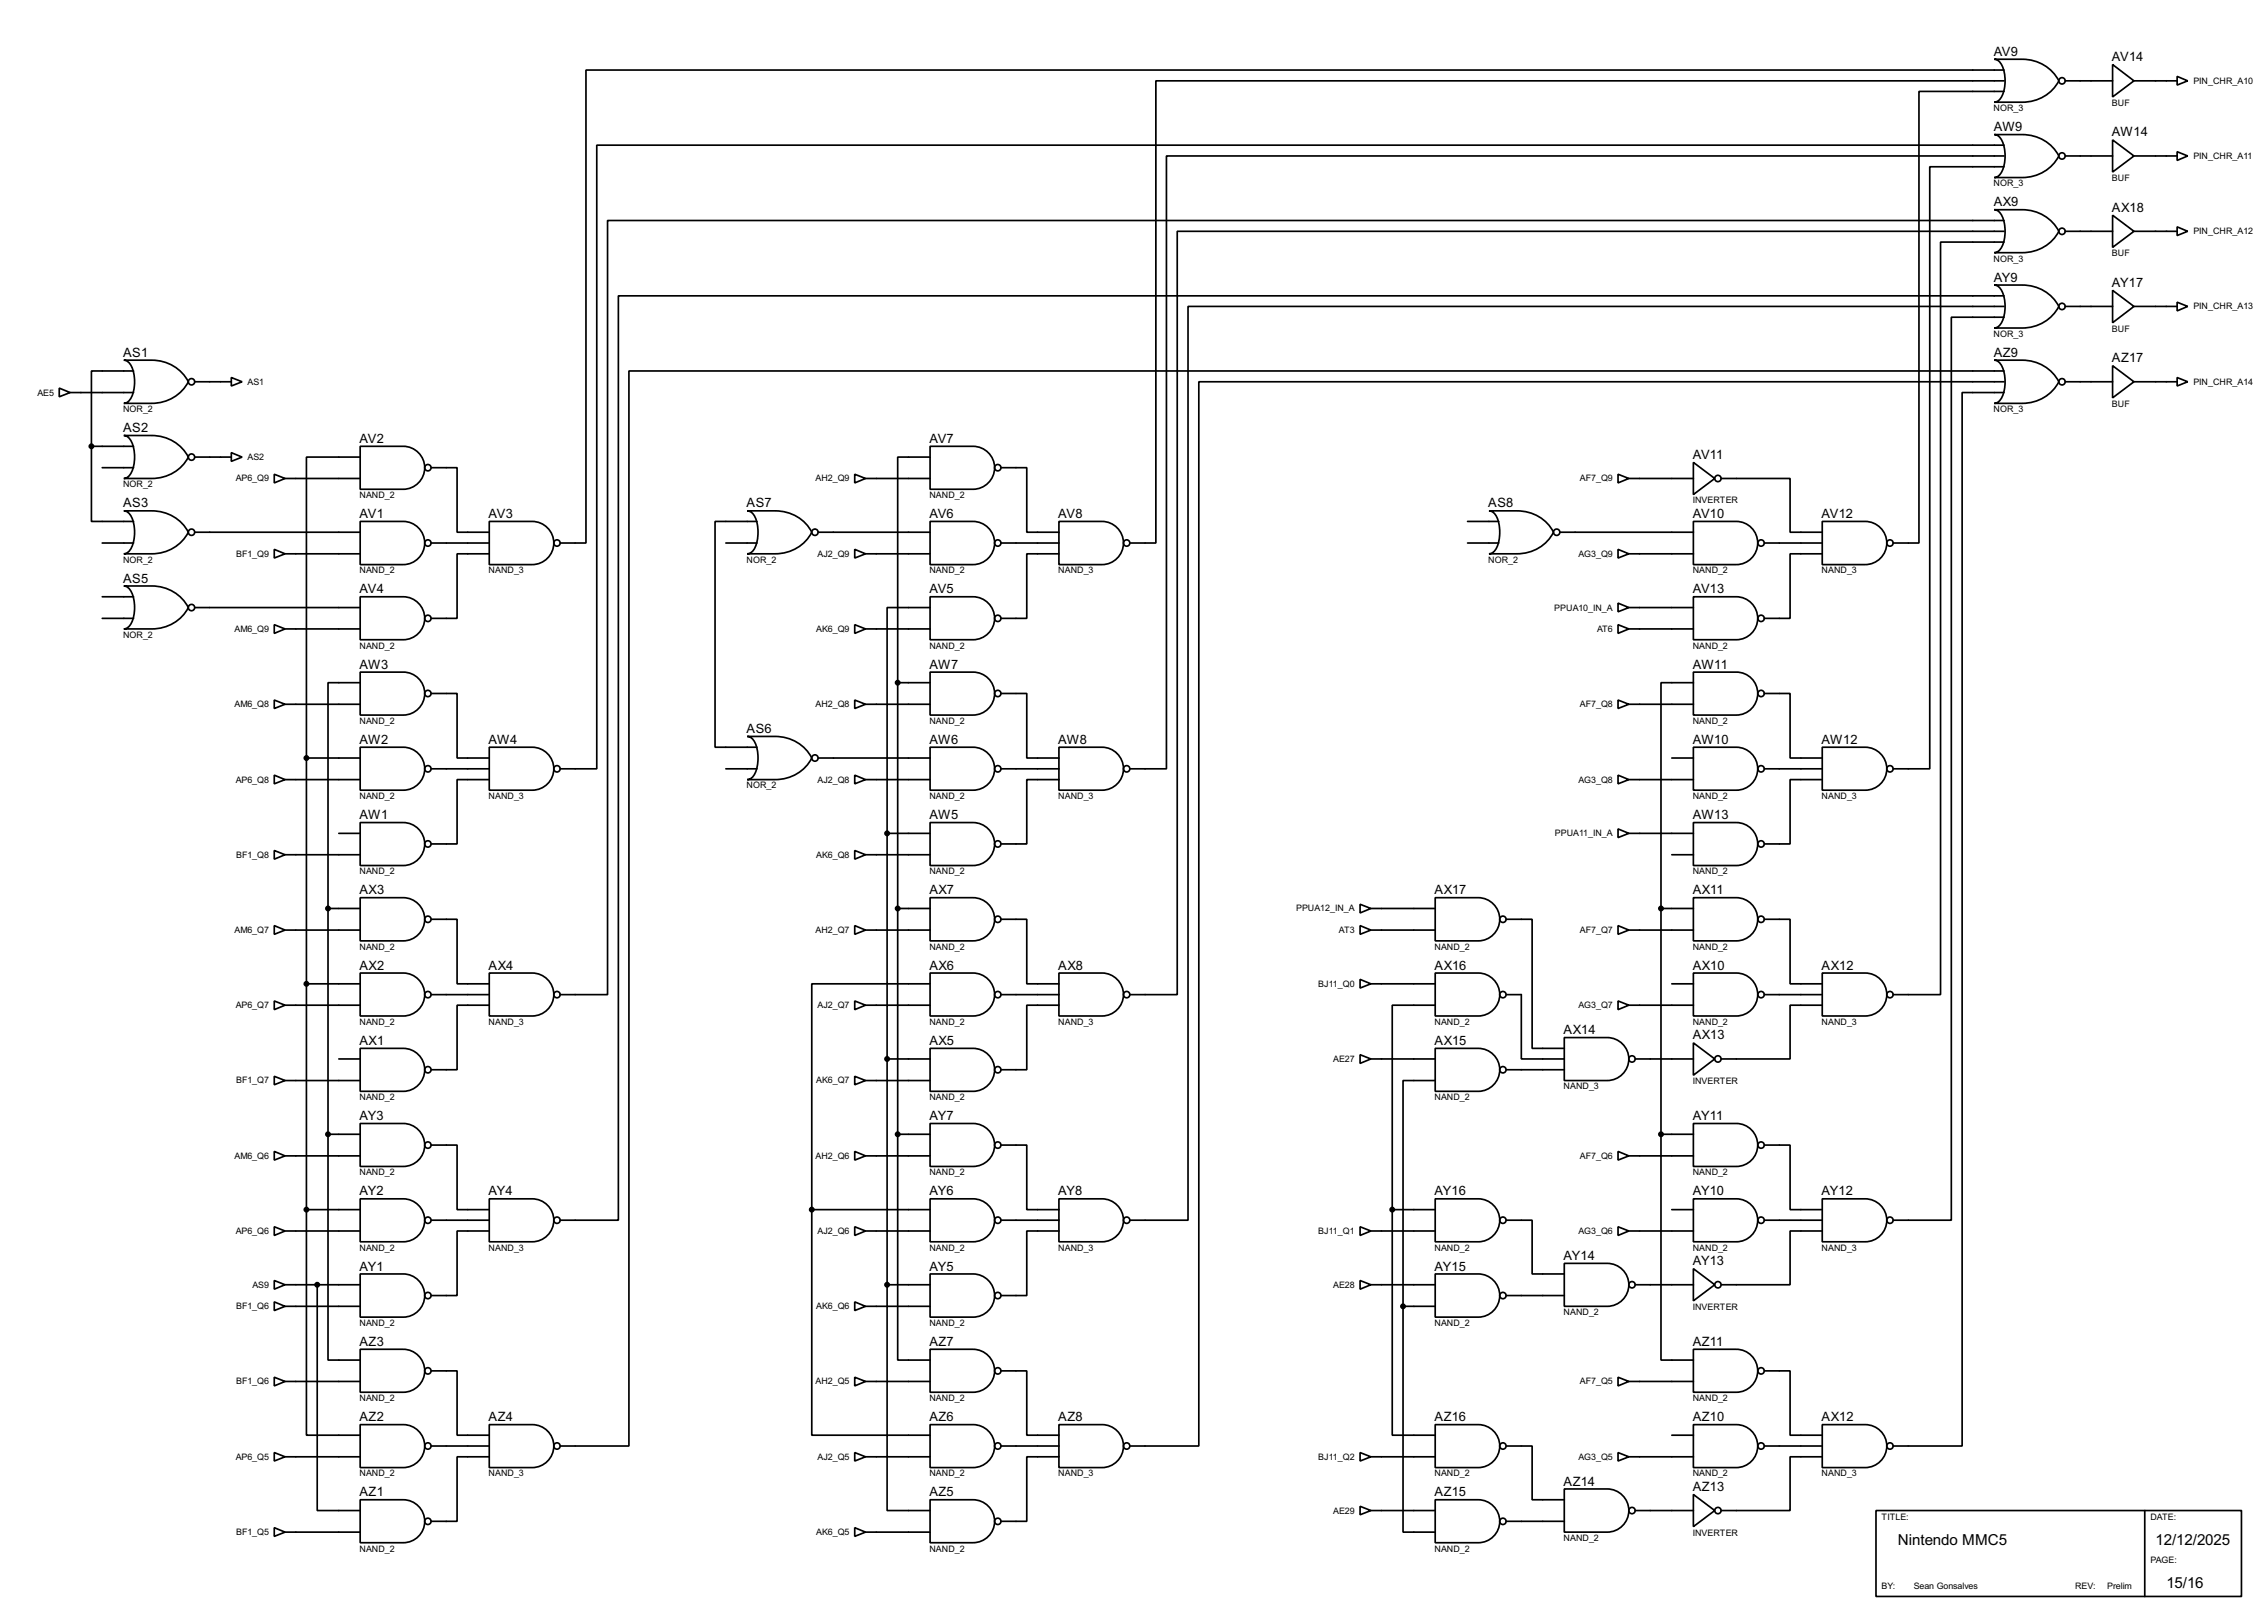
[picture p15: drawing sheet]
<svg xmlns="http://www.w3.org/2000/svg" width="536mm" height="383mm" viewBox="0 0 536 383" stroke-linecap="round" stroke-linejoin="round" font-family="sans-serif">
<defs><g id="words">
<g font-size="4">
<text x="448.4" y="365.1">Nintendo MMC5</text>
<text x="509.3" y="365.1">12/12/2025</text>
<text x="511.9" y="375.2">15/16</text>
</g>
<g font-size="3.4">
<text x="471.1" y="13.2">AV9</text>
<text x="499" y="14.5">AV14</text>
<text x="471.1" y="31">AW9</text>
<text x="499" y="32.3">AW14</text>
<text x="471.1" y="48.7">AX9</text>
<text x="499" y="50.1">AX18</text>
<text x="471.1" y="66.6">AY9</text>
<text x="499" y="67.8">AY17</text>
<text x="29.1" y="84.3">AS1</text>
<text x="471.1" y="84.3">AZ9</text>
<text x="499" y="85.6">AZ17</text>
<text x="29.1" y="102.1">AS2</text>
<text x="85" y="104.7">AV2</text>
<text x="219.6" y="104.7">AV7</text>
<text x="400" y="108.5">AV11</text>
<text x="29.1" y="119.9">AS3</text>
<text x="176.4" y="119.9">AS7</text>
<text x="351.7" y="119.9">AS8</text>
<text x="85" y="122.4">AV1</text>
<text x="115.5" y="122.4">AV3</text>
<text x="219.6" y="122.4">AV6</text>
<text x="250.1" y="122.4">AV8</text>
<text x="400" y="122.4">AV10</text>
<text x="430.4" y="122.4">AV12</text>
<text x="29.1" y="137.6">AS5</text>
<text x="85" y="140.2">AV4</text>
<text x="219.6" y="140.2">AV5</text>
<text x="400" y="140.2">AV13</text>
<text x="85" y="158">AW3</text>
<text x="219.6" y="158">AW7</text>
<text x="400" y="158">AW11</text>
<text x="176.4" y="173.2">AS6</text>
<text x="85" y="175.7">AW2</text>
<text x="115.5" y="175.7">AW4</text>
<text x="219.6" y="175.7">AW6</text>
<text x="250.1" y="175.7">AW8</text>
<text x="400" y="175.7">AW10</text>
<text x="430.4" y="175.7">AW12</text>
<text x="85" y="193.6">AW1</text>
<text x="219.6" y="193.6">AW5</text>
<text x="400" y="193.6">AW13</text>
<text x="85" y="211.3">AX3</text>
<text x="219.6" y="211.3">AX7</text>
<text x="339" y="211.3">AX17</text>
<text x="400" y="211.3">AX11</text>
<text x="85" y="229.1">AX2</text>
<text x="115.5" y="229.1">AX4</text>
<text x="219.6" y="229.1">AX6</text>
<text x="250.1" y="229.1">AX8</text>
<text x="339" y="229.1">AX16</text>
<text x="400" y="229.1">AX10</text>
<text x="430.4" y="229.1">AX12</text>
<text x="369.5" y="244.4">AX14</text>
<text x="400" y="245.6">AX13</text>
<text x="85" y="246.9">AX1</text>
<text x="219.6" y="246.9">AX5</text>
<text x="339" y="246.9">AX15</text>
<text x="85" y="264.7">AY3</text>
<text x="219.6" y="264.7">AY7</text>
<text x="400" y="264.7">AY11</text>
<text x="85" y="282.5">AY2</text>
<text x="115.5" y="282.5">AY4</text>
<text x="219.6" y="282.5">AY6</text>
<text x="250.1" y="282.5">AY8</text>
<text x="339" y="282.5">AY16</text>
<text x="400" y="282.5">AY10</text>
<text x="430.4" y="282.5">AY12</text>
<text x="369.5" y="297.7">AY14</text>
<text x="400" y="299">AY13</text>
<text x="85" y="300.2">AY1</text>
<text x="219.6" y="300.2">AY5</text>
<text x="339" y="300.2">AY15</text>
<text x="85" y="318">AZ3</text>
<text x="219.6" y="318">AZ7</text>
<text x="400" y="318">AZ11</text>
<text x="85" y="335.8">AZ2</text>
<text x="115.5" y="335.8">AZ4</text>
<text x="219.6" y="335.8">AZ6</text>
<text x="250.1" y="335.8">AZ8</text>
<text x="339" y="335.8">AZ16</text>
<text x="400" y="335.8">AZ10</text>
<text x="430.4" y="335.8">AX12</text>
<text x="85" y="353.6">AZ1</text>
<text x="219.6" y="353.6">AZ5</text>
<text x="339" y="353.6">AZ15</text>
<text x="369.5" y="351">AZ14</text>
<text x="400" y="352.3">AZ13</text>
</g>
<g font-size="2.4">
<text x="518.2" y="19.8">PIN_CHR_A10</text>
<text x="471" y="26.2">NOR_3</text>
<text x="499" y="25">BUF</text>
<text x="518.2" y="37.5">PIN_CHR_A11</text>
<text x="471" y="44.1">NOR_3</text>
<text x="499" y="42.7">BUF</text>
<text x="518.2" y="55.4">PIN_CHR_A12</text>
<text x="471" y="61.8">NOR_3</text>
<text x="499" y="60.6">BUF</text>
<text x="518.2" y="73.1">PIN_CHR_A13</text>
<text x="471" y="79.6">NOR_3</text>
<text x="499" y="78.3">BUF</text>
<text x="8.8" y="93.5">AE5</text>
<text x="58.5" y="90.9">AS1</text>
<text x="518.2" y="90.9">PIN_CHR_A14</text>
<text x="29.1" y="97.4">NOR_2</text>
<text x="471" y="97.4">NOR_3</text>
<text x="499" y="96.1">BUF</text>
<text x="55.7" y="113.7">AP6_Q9</text>
<text x="58.5" y="108.7">AS2</text>
<text x="192.7" y="113.7">AH2_Q9</text>
<text x="373.3" y="113.7">AF7_Q9</text>
<text x="29.1" y="115.1">NOR_2</text>
<text x="84.9" y="117.7">NAND_2</text>
<text x="219.6" y="117.7">NAND_2</text>
<text x="399.9" y="119">INVERTER</text>
<text x="55.8" y="131.6">BF1_Q9</text>
<text x="193.1" y="131.6">AJ2_Q9</text>
<text x="372.9" y="131.6">AG3_Q9</text>
<text x="29.1" y="133">NOR_2</text>
<text x="84.9" y="135.5">NAND_2</text>
<text x="115.4" y="135.5">NAND_3</text>
<text x="176.4" y="133">NOR_2</text>
<text x="219.6" y="135.5">NAND_2</text>
<text x="250" y="135.5">NAND_3</text>
<text x="351.6" y="133">NOR_2</text>
<text x="399.9" y="135.5">NAND_2</text>
<text x="430.4" y="135.5">NAND_3</text>
<text x="55.4" y="149.3">AM6_Q9</text>
<text x="192.8" y="149.3">AK6_Q9</text>
<text x="367.2" y="144.3">PPUA10_IN_A</text>
<text x="377.3" y="149.3">AT6</text>
<text x="29.1" y="150.7">NOR_2</text>
<text x="84.9" y="153.3">NAND_2</text>
<text x="219.6" y="153.3">NAND_2</text>
<text x="399.9" y="153.3">NAND_2</text>
<text x="55.4" y="167.1">AM6_Q8</text>
<text x="192.7" y="167.1">AH2_Q8</text>
<text x="373.3" y="167.1">AF7_Q8</text>
<text x="84.9" y="171.1">NAND_2</text>
<text x="219.6" y="171.1">NAND_2</text>
<text x="399.9" y="171.1">NAND_2</text>
<text x="55.7" y="184.9">AP6_Q8</text>
<text x="193.1" y="184.9">AJ2_Q8</text>
<text x="372.9" y="184.9">AG3_Q8</text>
<text x="84.9" y="188.8">NAND_2</text>
<text x="115.4" y="188.8">NAND_3</text>
<text x="176.4" y="186.3">NOR_2</text>
<text x="219.6" y="188.8">NAND_2</text>
<text x="250" y="188.8">NAND_3</text>
<text x="399.9" y="188.8">NAND_2</text>
<text x="430.4" y="188.8">NAND_3</text>
<text x="367.4" y="197.6">PPUA11_IN_A</text>
<text x="55.8" y="202.7">BF1_Q8</text>
<text x="192.8" y="202.7">AK6_Q8</text>
<text x="84.9" y="206.6">NAND_2</text>
<text x="219.6" y="206.6">NAND_2</text>
<text x="399.9" y="206.6">NAND_2</text>
<text x="306.2" y="215.4">PPUA12_IN_A</text>
<text x="55.4" y="220.5">AM6_Q7</text>
<text x="192.7" y="220.5">AH2_Q7</text>
<text x="316.3" y="220.5">AT3</text>
<text x="373.3" y="220.5">AF7_Q7</text>
<text x="84.9" y="224.4">NAND_2</text>
<text x="219.6" y="224.4">NAND_2</text>
<text x="338.9" y="224.4">NAND_2</text>
<text x="399.9" y="224.4">NAND_2</text>
<text x="311.5" y="233.2">BJ11_Q0</text>
<text x="55.7" y="238.2">AP6_Q7</text>
<text x="193.1" y="238.2">AJ2_Q7</text>
<text x="372.9" y="238.2">AG3_Q7</text>
<text x="84.9" y="242.2">NAND_2</text>
<text x="115.4" y="242.2">NAND_3</text>
<text x="219.6" y="242.2">NAND_2</text>
<text x="250" y="242.2">NAND_3</text>
<text x="338.9" y="242.2">NAND_2</text>
<text x="399.9" y="242.2">NAND_2</text>
<text x="430.4" y="242.2">NAND_3</text>
<text x="315" y="250.9">AE27</text>
<text x="55.8" y="256">BF1_Q7</text>
<text x="192.8" y="256">AK6_Q7</text>
<text x="369.4" y="257.4">NAND_3</text>
<text x="399.9" y="256.2">INVERTER</text>
<text x="84.9" y="260">NAND_2</text>
<text x="219.6" y="260">NAND_2</text>
<text x="338.9" y="260">NAND_2</text>
<text x="55.4" y="273.8">AM6_Q6</text>
<text x="192.7" y="273.8">AH2_Q6</text>
<text x="373.3" y="273.8">AF7_Q6</text>
<text x="84.9" y="277.7">NAND_2</text>
<text x="219.6" y="277.7">NAND_2</text>
<text x="399.9" y="277.7">NAND_2</text>
<text x="55.7" y="291.6">AP6_Q6</text>
<text x="193.1" y="291.6">AJ2_Q6</text>
<text x="311.5" y="291.6">BJ11_Q1</text>
<text x="372.9" y="291.6">AG3_Q6</text>
<text x="84.9" y="295.5">NAND_2</text>
<text x="115.4" y="295.5">NAND_3</text>
<text x="219.6" y="295.5">NAND_2</text>
<text x="250" y="295.5">NAND_3</text>
<text x="338.9" y="295.5">NAND_2</text>
<text x="399.9" y="295.5">NAND_2</text>
<text x="430.4" y="295.5">NAND_3</text>
<text x="59.6" y="304.3">AS9</text>
<text x="315" y="304.3">AE28</text>
<text x="55.8" y="309.4">BF1_Q6</text>
<text x="192.8" y="309.4">AK6_Q6</text>
<text x="369.4" y="310.8">NAND_2</text>
<text x="399.9" y="309.5">INVERTER</text>
<text x="84.9" y="313.3">NAND_2</text>
<text x="219.6" y="313.3">NAND_2</text>
<text x="338.9" y="313.3">NAND_2</text>
<text x="55.8" y="327.1">BF1_Q6</text>
<text x="192.7" y="327.1">AH2_Q5</text>
<text x="373.3" y="327.1">AF7_Q5</text>
<text x="84.9" y="331.1">NAND_2</text>
<text x="219.6" y="331.1">NAND_2</text>
<text x="399.9" y="331.1">NAND_2</text>
<text x="55.7" y="344.9">AP6_Q5</text>
<text x="193.1" y="344.9">AJ2_Q5</text>
<text x="311.5" y="344.9">BJ11_Q2</text>
<text x="372.9" y="344.9">AG3_Q5</text>
<text x="84.9" y="348.9">NAND_2</text>
<text x="115.4" y="348.9">NAND_3</text>
<text x="219.6" y="348.9">NAND_2</text>
<text x="250" y="348.9">NAND_3</text>
<text x="338.9" y="348.9">NAND_2</text>
<text x="399.9" y="348.9">NAND_2</text>
<text x="430.4" y="348.9">NAND_3</text>
<text x="315" y="357.6">AE29</text>
<text x="444.6" y="359.1">TITLE:</text>
<text x="508.1" y="359.1">DATE:</text>
<text x="55.8" y="362.7">BF1_Q5</text>
<text x="192.8" y="362.7">AK6_Q5</text>
<text x="369.4" y="364.1">NAND_2</text>
<text x="399.9" y="362.8">INVERTER</text>
<text x="84.9" y="366.6">NAND_2</text>
<text x="219.6" y="366.6">NAND_2</text>
<text x="338.9" y="366.6">NAND_2</text>
<text x="508.1" y="369.2">PAGE:</text>
<text x="444.6" y="375.6">BY:</text>
<text x="452.2" y="375.6">Sean Gonsalves</text>
<text x="490.3" y="375.6">REV:</text>
<text x="497.9" y="375.6">Prelim</text>
</g>
</g></defs>
<g fill="none" stroke="#000" stroke-width=".4">
<path d="M471.2 14h6.6a9.6 9.6 0 0 1 8.7 5.1 9.6 9.6 0 0 1-8.7 5.1h-6.6a3.2 3.2 0 0 0 2.4-3.2 7.7 7.7 0 0 0-1.4-6.6zM473.5 16.6h-335v111.7h-6.1M473.5 19.1h-200.4v109.2h-6.1M488 19.1h11.2M499.2 15.3l5 3.8-5 3.8zM504.2 19.1h10.2M514.4 18.1l2.5 1-2.5 1zM471.2 31.8h6.6a9.6 9.6 0 0 1 8.7 5.1 9.6 9.6 0 0 1-8.7 5.1h-6.6a3.2 3.2 0 0 0 2.4-3.2 7.6 7.6 0 0 0-1.4-6.6zM473.5 21.6h-20.1v106.7h-6.1M473.5 34.3h-332.5v147.4h-8.6M473.5 36.9h-197.9v144.8h-8.6M473.5 39.4h-17.5v142.3h-8.7"/>
<path d="M488 36.9h11.2M499.2 33.1l5 3.8-5 3.8zM504.2 36.9h10.2M514.4 35.9l2.5 1-2.5 1zM471.2 49.6h6.6a9.6 9.6 0 0 1 8.7 5.1 9.6 9.6 0 0 1-8.7 5h-6.6a3.2 3.2 0 0 0 2.4-3.1 7.7 7.7 0 0 0-1.4-6.6zM473.5 52.1h-329.9v182.9h-11.2M473.5 54.7h-195.3v180.3h-11.2M473.5 57.2h-15v177.8h-11.2M488 54.7h11.2M499.2 50.9l5 3.8-5 3.8zM504.2 54.7h10.2M514.4 53.6l2.5 1.1-2.5 1z"/>
<path d="M471.2 67.4h6.6a9.6 9.6 0 0 1 8.7 5 9.6 9.6 0 0 1-8.7 5.1h-6.6a3.2 3.2 0 0 0 2.4-3.1 7.6 7.6 0 0 0-1.4-6.6zM473.5 69.9h-327.4v218.4h-13.7M473.5 72.4h-192.8v215.9h-13.7M473.5 75h-12.4v213.3h-13.8M488 72.4h11.2M499.2 68.6l5 3.8-5 3.9zM504.2 72.4h10.2M514.4 71.4l2.5 1-2.5 1.1zM14 91.7l2.6 1.1-2.6 1zM16.6 92.8h15M29.3 85.1h6.6a9.6 9.6 0 0 1 8.6 5.1 9.6 9.6 0 0 1-8.6 5.1h-6.6a3.2 3.2 0 0 0 2.3-3.1 7.7 7.7 0 0 0-1.3-6.7zM31.6 87.7h-10v17.8"/>
<path d="M46 90.2h8.7M54.7 89.2l2.5 1-2.5 1zM471.2 85.1h6.6a9.6 9.6 0 0 1 8.7 5.1 9.6 9.6 0 0 1-8.7 5.1h-6.6a3.2 3.2 0 0 0 2.4-3.1 7.7 7.7 0 0 0-1.4-6.7zM473.5 87.7h-324.9v254h-16.2M473.5 90.2h-190.2v251.5h-16.3M473.5 92.8h-9.9v248.9h-16.3M488 90.2h11.2M499.2 86.4l5 3.8-5 3.8zM504.2 90.2h10.2M514.4 89.2l2.5 1-2.5 1zM21.6 105.5v17.7h10M21.6 105.5h10"/>
<path d="M24.2 110.5h7.4M29.3 102.9h6.6a9.6 9.6 0 0 1 8.6 5.1 9.6 9.6 0 0 1-8.6 5.1h-6.6a3.2 3.2 0 0 0 2.3-3.2 7.7 7.7 0 0 0-1.3-6.6zM46 108h8.7M54.7 107l2.5 1-2.5 1zM64.8 112.1l2.6 1-2.6 1zM67.4 113.1h17.7M85.1 105.5h10.2a5.1 5.1 0 0 1 5.1 5 5.1 5.1 0 0 1-5.1 5.1h-10.2zM85.1 108h-12.7v71.1M101.9 110.5h6.1v15.3h7.6M202 112.1l2.5 1-2.5 1zM204.5 113.1h15.3M219.8 105.5h10.1a5.1 5.1 0 0 1 5.1 5 5.1 5.1 0 0 1-5.1 5.1h-10.1z"/>
<path d="M219.8 108h-7.7v53.3M236.5 110.5h6.1v15.3h7.6M382.3 112.1l2.6 1-2.6 1zM384.9 113.1h15.2M400.1 109.3l5.1 3.8-5.1 3.8zM406.7 113.1h16.3v12.7h7.6M24.2 128.3h7.4M29.3 120.7h6.6a9.6 9.6 0 0 1 8.6 5.1 9.6 9.6 0 0 1-8.6 5.1h-6.6a3.2 3.2 0 0 0 2.3-3.2 7.6 7.6 0 0 0-1.3-6.6zM29.3 138.5h6.6a9.6 9.6 0 0 1 8.6 5.1 9.6 9.6 0 0 1-8.6 5h-6.6a3.2 3.2 0 0 0 2.3-3.1 7.7 7.7 0 0 0-1.3-6.6zM46 125.8h39.1M64.8 129.8l2.6 1.1-2.6 1zM67.4 130.9h17.7"/>
<path d="M85.1 123.2h10.2a5.1 5.1 0 0 1 5.1 5.1 5.1 5.1 0 0 1-5.1 5.1h-10.2zM101.9 128.3h13.7M115.6 123.2h10.2a5.1 5.1 0 0 1 5.1 5.1 5.1 5.1 0 0 1-5.1 5.1h-10.2zM115.6 130.9h-7.6v15.2h-6.1M171.5 128.3h7.4M176.6 120.7h6.6a9.5 9.5 0 0 1 8.6 5.1 9.5 9.5 0 0 1-8.6 5.1h-6.6a3.2 3.2 0 0 0 2.3-3.2 7.7 7.7 0 0 0-1.3-6.6zM178.9 123.2h-9.9v53.4h9.9M193.3 125.8h26.5M202 129.8l2.5 1.1-2.5 1zM204.5 130.9h15.3M219.8 123.2h10.1a5.1 5.1 0 0 1 5.1 5.1 5.1 5.1 0 0 1-5.1 5.1h-10.1zM236.5 128.3h13.7"/>
<path d="M250.2 123.2h10.2a5.1 5.1 0 0 1 5.1 5.1 5.1 5.1 0 0 1-5.1 5.1h-10.2zM250.2 130.9h-7.6v15.2h-6.1M346.8 128.3h7.3M346.8 123.2h7.3M351.8 120.7h6.6a9.5 9.5 0 0 1 8.7 5.1 9.5 9.5 0 0 1-8.7 5.1h-6.6a3.2 3.2 0 0 0 2.4-3.2 7.7 7.7 0 0 0-1.3-6.6zM368.6 125.8h31.5M382.3 129.8l2.6 1.1-2.6 1zM384.9 130.9h15.2M400.1 123.2h10.2a5.1 5.1 0 0 1 5 5.1 5.1 5.1 0 0 1-5 5.1h-10.2zM416.9 128.3h13.7M430.6 123.2h10.1a5.1 5.1 0 0 1 5.1 5.1 5.1 5.1 0 0 1-5.1 5.1h-10.1zM430.6 130.9h-7.6v15.2h-6.1"/>
<path d="M24.2 146.1h7.4M24.2 141h7.4M46 143.6h39.1M64.8 147.6l2.6 1-2.6 1.1zM67.4 148.6h17.7M85.1 158.8h10.2a5.1 5.1 0 0 1 5.1 5.1 5.1 5.1 0 0 1-5.1 5.1h-10.2zM85.1 141h10.2a5.1 5.1 0 0 1 5.1 5.1 5.1 5.1 0 0 1-5.1 5.1h-10.2zM202 147.6l2.5 1-2.5 1.1zM204.5 148.6h15.3M219.8 158.8h10.1a5.1 5.1 0 0 1 5.1 5.1 5.1 5.1 0 0 1-5.1 5.1h-10.1zM219.8 141h10.1a5.1 5.1 0 0 1 5.1 5.1 5.1 5.1 0 0 1-5.1 5.1h-10.1zM219.8 143.6h-10.2v53.3"/>
<path d="M382.3 142.5l2.6 1.1-2.6 1zM382.3 147.6l2.6 1-2.6 1.1zM384.9 148.6h15.2M384.9 143.6h15.2M400.1 158.8h10.2a5.1 5.1 0 0 1 5 5.1 5.1 5.1 0 0 1-5 5.1h-10.2zM400.1 141h10.2a5.1 5.1 0 0 1 5 5.1 5.1 5.1 0 0 1-5 5.1h-10.2zM64.8 165.4l2.6 1-2.6 1zM67.4 166.4h17.7M72.4 179.1v106.7M72.4 179.1h12.7M85.1 176.6h10.2a5.1 5.1 0 0 1 5.1 5 5.1 5.1 0 0 1-5.1 5.1h-10.2zM85.1 161.3h-7.6v53.4"/>
<path d="M101.9 163.9h6.1v15.2h7.6M115.6 176.6h10.2a5.1 5.1 0 0 1 5.1 5 5.1 5.1 0 0 1-5.1 5.1h-10.2zM176.6 174h6.6a9.6 9.6 0 0 1 8.6 5.1 9.5 9.5 0 0 1-8.6 5.1h-6.6a3.2 3.2 0 0 0 2.3-3.1 7.8 7.8 0 0 0-1.3-6.7zM193.3 179.1h26.5M202 165.4l2.5 1-2.5 1zM204.5 166.4h15.3M212.1 161.3v106.7M212.1 161.3h7.7M219.8 176.6h10.1a5.1 5.1 0 0 1 5.1 5 5.1 5.1 0 0 1-5.1 5.1h-10.1zM236.5 163.9h6.1v15.2h7.6M250.2 176.6h10.2a5.1 5.1 0 0 1 5.1 5 5.1 5.1 0 0 1-5.1 5.1h-10.2zM382.3 165.4l2.6 1-2.6 1z"/>
<path d="M384.9 166.4h15.2M395 179.1h5.1M400.1 176.6h10.2a5.1 5.1 0 0 1 5 5 5.1 5.1 0 0 1-5 5.1h-10.2zM400.1 161.3h-7.6v53.4M416.9 163.9h6.1v15.2h7.6M430.6 176.6h10.1a5.1 5.1 0 0 1 5.1 5 5.1 5.1 0 0 1-5.1 5.1h-10.1zM64.8 183.2l2.6 1-2.6 1zM67.4 184.2h17.7M80.1 196.9h5M85.1 194.4h10.2a5.1 5.1 0 0 1 5.1 5 5.1 5.1 0 0 1-5.1 5.1h-10.2zM101.9 181.7h13.7M115.6 184.2h-7.6v15.2h-6.1"/>
<path d="M171.5 181.7h7.4M202 183.2l2.5 1-2.5 1zM204.5 184.2h15.3M209.6 196.9v106.7M209.6 196.9h10.2M219.8 194.4h10.1a5.1 5.1 0 0 1 5.1 5 5.1 5.1 0 0 1-5.1 5.1h-10.1zM236.5 181.7h13.7M250.2 184.2h-7.6v15.2h-6.1M382.3 195.9l2.6 1-2.6 1zM382.3 183.2l2.6 1-2.6 1zM384.9 184.2h15.2M384.9 196.9h15.2"/>
<path d="M400.1 194.4h10.2a5.1 5.1 0 0 1 5 5 5.1 5.1 0 0 1-5 5.1h-10.2zM416.9 181.7h13.7M430.6 184.2h-7.6v15.2h-6.1M64.8 201l2.6 1-2.6 1zM64.8 218.7l2.6 1.1-2.6 1zM67.4 202h17.7M67.4 219.8h17.7M77.5 214.7h7.6M77.5 214.7v53.3M85.1 212.1h10.2a5.1 5.1 0 0 1 5.1 5.1 5.1 5.1 0 0 1-5.1 5.1h-10.2zM101.9 217.2h6.1v15.3h7.6M202 201l2.5 1-2.5 1z"/>
<path d="M202 218.7l2.5 1.1-2.5 1zM204.5 202h15.3M204.5 219.8h15.3M212.1 214.7h7.7M219.8 212.1h10.1a5.1 5.1 0 0 1 5.1 5.1 5.1 5.1 0 0 1-5.1 5.1h-10.1zM236.5 217.2h6.1v15.3h7.6M321.4 213.7l2.5 1-2.5 1zM321.4 218.7l2.5 1.1-2.5 1zM323.9 214.7h15.2M323.9 219.8h15.2M339.1 212.1h10.2a5.1 5.1 0 0 1 5.1 5.1 5.1 5.1 0 0 1-5.1 5.1h-10.2zM355.9 217.2h6.1v30.5h7.6"/>
<path d="M382.3 218.7l2.6 1.1-2.6 1zM384.9 219.8h15.2M392.5 214.7h7.6M392.5 214.7v53.3M395 202h5.1M400.1 212.1h10.2a5.1 5.1 0 0 1 5 5.1 5.1 5.1 0 0 1-5 5.1h-10.2zM416.9 217.2h6.1v15.3h7.6M64.8 236.5l2.6 1-2.6 1.1zM67.4 237.5h17.7M72.4 232.5h12.7M85.1 229.9h10.2a5.1 5.1 0 0 1 5.1 5.1 5.1 5.1 0 0 1-5.1 5.1h-10.2zM101.9 235h13.7"/>
<path d="M115.6 229.9h10.2a5.1 5.1 0 0 1 5.1 5.1 5.1 5.1 0 0 1-5.1 5.1h-10.2zM115.6 237.5h-7.6v15.3h-6.1M202 236.5l2.5 1-2.5 1.1zM204.5 237.5h15.3M219.8 229.9h10.1a5.1 5.1 0 0 1 5.1 5.1 5.1 5.1 0 0 1-5.1 5.1h-10.1zM219.8 232.5h-28v53.3M236.5 235h13.7M250.2 229.9h10.2a5.1 5.1 0 0 1 5.1 5.1 5.1 5.1 0 0 1-5.1 5.1h-10.2zM250.2 237.5h-7.6v15.3h-6.1M321.4 231.4l2.5 1.1-2.5 1zM323.9 232.5h15.2M339.1 229.9h10.2a5.1 5.1 0 0 1 5.1 5.1 5.1 5.1 0 0 1-5.1 5.1h-10.2z"/>
<path d="M339.1 237.5h-10.1v48.3M355.9 235h3.6v15.2h10.1M382.3 236.5l2.6 1-2.6 1.1zM384.9 237.5h15.2M395 232.5h5.1M400.1 229.9h10.2a5.1 5.1 0 0 1 5 5.1 5.1 5.1 0 0 1-5 5.1h-10.2zM416.9 235h13.7M430.6 229.9h10.1a5.1 5.1 0 0 1 5.1 5.1 5.1 5.1 0 0 1-5.1 5.1h-10.1zM430.6 237.5h-7.6v12.7h-16.3M64.8 254.3l2.6 1-2.6 1zM67.4 255.3h17.7M80.1 250.2h5"/>
<path d="M85.1 247.7h10.2a5.1 5.1 0 0 1 5.1 5.1 5.1 5.1 0 0 1-5.1 5.1h-10.2zM202 254.3l2.5 1-2.5 1zM204.5 255.3h15.3M209.6 250.2h10.2M219.8 247.7h10.1a5.1 5.1 0 0 1 5.1 5.1 5.1 5.1 0 0 1-5.1 5.1h-10.1zM321.4 249.2l2.5 1-2.5 1.1zM323.9 250.2h15.2M339.1 247.7h10.2a5.1 5.1 0 0 1 5.1 5.1 5.1 5.1 0 0 1-5.1 5.1h-10.2zM339.1 255.3h-7.6v53.4M355.9 252.8h13.7M369.6 245.2h10.2a5.1 5.1 0 0 1 5.1 5 5.1 5.1 0 0 1-5.1 5.1h-10.2zM386.4 250.2h13.7"/>
<path d="M400.1 246.4l5.1 3.8-5.1 3.9zM64.8 272.1l2.6 1-2.6 1zM67.4 273.1h17.7M77.5 268v53.4h7.6M77.5 268h7.6M85.1 265.5h10.2a5.1 5.1 0 0 1 5.1 5 5.1 5.1 0 0 1-5.1 5.1h-10.2zM101.9 270.6h6.1v15.2h7.6M202 272.1l2.5 1-2.5 1zM204.5 273.1h15.3M212.1 268v53.4h7.7M212.1 268h7.7M219.8 265.5h10.1a5.1 5.1 0 0 1 5.1 5 5.1 5.1 0 0 1-5.1 5.1h-10.1z"/>
<path d="M236.5 270.6h6.1v15.2h7.6M382.3 272.1l2.6 1-2.6 1zM384.9 273.1h15.2M392.5 268v53.4h7.6M392.5 268h7.6M400.1 265.5h10.2a5.1 5.1 0 0 1 5 5 5.1 5.1 0 0 1-5 5.1h-10.2zM416.9 270.6h6.1v15.2h7.6M64.8 289.9l2.6 1-2.6 1zM67.4 290.9h17.7M72.4 285.8v53.3h12.7M72.4 285.8h12.7M85.1 283.3h10.2a5.1 5.1 0 0 1 5.1 5 5.1 5.1 0 0 1-5.1 5.1h-10.2z"/>
<path d="M101.9 288.3h13.7M115.6 283.3h10.2a5.1 5.1 0 0 1 5.1 5 5.1 5.1 0 0 1-5.1 5.1h-10.2zM115.6 290.9h-7.6v15.2h-6.1M191.8 285.8v53.3h28M191.8 285.8h28M202 289.9l2.5 1-2.5 1zM204.5 290.9h15.3M219.8 283.3h10.1a5.1 5.1 0 0 1 5.1 5 5.1 5.1 0 0 1-5.1 5.1h-10.1zM236.5 288.3h13.7M250.2 283.3h10.2a5.1 5.1 0 0 1 5.1 5 5.1 5.1 0 0 1-5.1 5.1h-10.2zM250.2 290.9h-7.6v15.2h-6.1M321.4 289.9l2.5 1-2.5 1z"/>
<path d="M323.9 290.9h15.2M329 285.8v53.3h10.1M329 285.8h10.1M339.1 283.3h10.2a5.1 5.1 0 0 1 5.1 5 5.1 5.1 0 0 1-5.1 5.1h-10.2zM355.9 288.3h6.1v12.7h7.6M369.6 298.5h10.2a5.1 5.1 0 0 1 5.1 5.1 5.1 5.1 0 0 1-5.1 5.1h-10.2zM382.3 289.9l2.6 1-2.6 1zM384.9 290.9h15.2M395 285.8h5.1M400.1 283.3h10.2a5.1 5.1 0 0 1 5 5 5.1 5.1 0 0 1-5 5.1h-10.2zM400.1 299.8l5.1 3.8-5.1 3.8zM416.9 288.3h13.7"/>
<path d="M430.6 283.3h10.1a5.1 5.1 0 0 1 5.1 5 5.1 5.1 0 0 1-5.1 5.1h-10.1zM430.6 290.9h-7.6v12.7h-16.3M64.8 307.6l2.6 1.1-2.6 1zM64.8 302.6l2.6 1-2.6 1zM67.4 303.6h17.7M67.4 308.7h17.7M75 303.6v53.3h10.1M85.1 301h10.2a5.1 5.1 0 0 1 5.1 5.1 5.1 5.1 0 0 1-5.1 5.1h-10.2zM85.1 318.8h10.2a5.1 5.1 0 0 1 5.1 5.1 5.1 5.1 0 0 1-5.1 5.1h-10.2zM202 307.6l2.5 1.1-2.5 1zM204.5 308.7h15.3M209.6 303.6v53.3h10.2"/>
<path d="M209.6 303.6h10.2M219.8 301h10.1a5.1 5.1 0 0 1 5.1 5.1 5.1 5.1 0 0 1-5.1 5.1h-10.1zM219.8 318.8h10.1a5.1 5.1 0 0 1 5.1 5.1 5.1 5.1 0 0 1-5.1 5.1h-10.1zM321.4 302.6l2.5 1-2.5 1zM323.9 303.6h15.2M331.5 308.7v53.3h7.6M331.5 308.7h7.6M339.1 301h10.2a5.1 5.1 0 0 1 5.1 5.1 5.1 5.1 0 0 1-5.1 5.1h-10.2zM355.9 306.1h13.7M386.4 303.6h13.7M400.1 318.8h10.2a5.1 5.1 0 0 1 5 5.1 5.1 5.1 0 0 1-5 5.1h-10.2zM64.8 325.4l2.6 1-2.6 1.1z"/>
<path d="M67.4 326.4h17.7M85.1 336.6h10.2a5.1 5.1 0 0 1 5.1 5.1 5.1 5.1 0 0 1-5.1 5.1h-10.2zM101.9 323.9h6.1v15.2h7.6M115.6 336.6h10.2a5.1 5.1 0 0 1 5.1 5.1 5.1 5.1 0 0 1-5.1 5.1h-10.2zM202 325.4l2.5 1-2.5 1.1zM204.5 326.4h15.3M219.8 336.6h10.1a5.1 5.1 0 0 1 5.1 5.1 5.1 5.1 0 0 1-5.1 5.1h-10.1zM236.5 323.9h6.1v15.2h7.6M250.2 336.6h10.2a5.1 5.1 0 0 1 5.1 5.1 5.1 5.1 0 0 1-5.1 5.1h-10.2zM339.1 336.6h10.2a5.1 5.1 0 0 1 5.1 5.1 5.1 5.1 0 0 1-5.1 5.1h-10.2zM382.3 325.4l2.6 1-2.6 1.1zM384.9 326.4h15.2"/>
<path d="M395 339.1h5.1M400.1 336.6h10.2a5.1 5.1 0 0 1 5 5.1 5.1 5.1 0 0 1-5 5.1h-10.2zM416.9 323.9h6.1v15.2h7.6M430.6 336.6h10.1a5.1 5.1 0 0 1 5.1 5.1 5.1 5.1 0 0 1-5.1 5.1h-10.1zM64.8 343.2l2.6 1-2.6 1zM67.4 344.2h17.7M85.1 354.4h10.2a5.1 5.1 0 0 1 5.1 5 5.1 5.1 0 0 1-5.1 5.1h-10.2zM101.9 341.7h13.7M115.6 344.2h-7.6v15.3h-6.1M202 343.2l2.5 1-2.5 1zM204.5 344.2h15.3M219.8 354.4h10.1a5.1 5.1 0 0 1 5.1 5 5.1 5.1 0 0 1-5.1 5.1h-10.1z"/>
<path d="M236.5 341.7h13.7M250.2 344.2h-7.6v15.3h-6.1M321.4 355.9l2.5 1-2.5 1zM321.4 343.2l2.5 1-2.5 1zM323.9 356.9h15.2M323.9 344.2h15.2M339.1 354.4h10.2a5.1 5.1 0 0 1 5.1 5 5.1 5.1 0 0 1-5.1 5.1h-10.2zM355.9 341.7h6.1v12.7h7.6M355.9 359.5h13.7M369.6 351.8h10.2a5.1 5.1 0 0 1 5.1 5.1 5.1 5.1 0 0 1-5.1 5.1h-10.2zM382.3 343.2l2.6 1-2.6 1zM384.9 344.2h15.2"/>
<path d="M386.4 356.9h13.7M400.1 353.1l5.1 3.8-5.1 3.8zM416.9 341.7h13.7M430.6 344.2h-7.6v12.7h-16.3M443.3 356.9h86.3v20.3h-86.3zM506.8 356.9v20.3M64.8 361l2.6 1-2.6 1zM67.4 362h17.7M202 361l2.5 1-2.5 1zM204.5 362h15.3"/>
<circle cx="487.2" cy="19.1" r=".75"/>
<circle cx="487.2" cy="36.9" r=".75"/>
<circle cx="487.2" cy="54.7" r=".75"/>
<circle cx="487.2" cy="72.4" r=".75"/>
<circle cx="45.2" cy="90.2" r=".75"/>
<circle cx="487.2" cy="90.2" r=".75"/>
<circle cx="45.2" cy="108" r=".75"/>
<circle cx="101.1" cy="110.5" r=".75"/>
<circle cx="235.7" cy="110.5" r=".75"/>
<circle cx="405.9" cy="113.1" r=".75"/>
<circle cx="45.2" cy="125.8" r=".75"/>
<circle cx="101.1" cy="128.3" r=".75"/>
<circle cx="131.6" cy="128.3" r=".75"/>
<circle cx="192.5" cy="125.8" r=".75"/>
<circle cx="235.7" cy="128.3" r=".75"/>
<circle cx="266.2" cy="128.3" r=".75"/>
<circle cx="367.8" cy="125.8" r=".75"/>
<circle cx="416.1" cy="128.3" r=".75"/>
<circle cx="446.5" cy="128.3" r=".75"/>
<circle cx="45.2" cy="143.6" r=".75"/>
<circle cx="101.1" cy="146.1" r=".75"/>
<circle cx="235.7" cy="146.1" r=".75"/>
<circle cx="416.1" cy="146.1" r=".75"/>
<circle cx="101.1" cy="163.9" r=".75"/>
<circle cx="192.5" cy="179.1" r=".75"/>
<circle cx="235.7" cy="163.9" r=".75"/>
<circle cx="416.1" cy="163.9" r=".75"/>
<circle cx="101.1" cy="199.4" r=".75"/>
<circle cx="101.1" cy="181.7" r=".75"/>
<circle cx="131.6" cy="181.7" r=".75"/>
<circle cx="235.7" cy="181.7" r=".75"/>
<circle cx="235.7" cy="199.4" r=".75"/>
<circle cx="266.2" cy="181.7" r=".75"/>
<circle cx="416.1" cy="199.4" r=".75"/>
<circle cx="416.1" cy="181.7" r=".75"/>
<circle cx="446.5" cy="181.7" r=".75"/>
<circle cx="101.1" cy="217.2" r=".75"/>
<circle cx="235.7" cy="217.2" r=".75"/>
<circle cx="355.1" cy="217.2" r=".75"/>
<circle cx="416.1" cy="217.2" r=".75"/>
<circle cx="101.1" cy="235" r=".75"/>
<circle cx="131.6" cy="235" r=".75"/>
<circle cx="235.7" cy="235" r=".75"/>
<circle cx="266.2" cy="235" r=".75"/>
<circle cx="355.1" cy="235" r=".75"/>
<circle cx="416.1" cy="235" r=".75"/>
<circle cx="446.5" cy="235" r=".75"/>
<circle cx="101.1" cy="252.8" r=".75"/>
<circle cx="235.7" cy="252.8" r=".75"/>
<circle cx="355.1" cy="252.8" r=".75"/>
<circle cx="385.6" cy="250.2" r=".75"/>
<circle cx="405.9" cy="250.2" r=".75"/>
<circle cx="101.1" cy="270.6" r=".75"/>
<circle cx="235.7" cy="270.6" r=".75"/>
<circle cx="416.1" cy="270.6" r=".75"/>
<circle cx="101.1" cy="288.3" r=".75"/>
<circle cx="131.6" cy="288.3" r=".75"/>
<circle cx="235.7" cy="288.3" r=".75"/>
<circle cx="266.2" cy="288.3" r=".75"/>
<circle cx="355.1" cy="288.3" r=".75"/>
<circle cx="416.1" cy="288.3" r=".75"/>
<circle cx="446.5" cy="288.3" r=".75"/>
<circle cx="101.1" cy="306.1" r=".75"/>
<circle cx="235.7" cy="306.1" r=".75"/>
<circle cx="355.1" cy="306.1" r=".75"/>
<circle cx="385.6" cy="303.6" r=".75"/>
<circle cx="405.9" cy="303.6" r=".75"/>
<circle cx="101.1" cy="323.9" r=".75"/>
<circle cx="235.7" cy="323.9" r=".75"/>
<circle cx="416.1" cy="323.9" r=".75"/>
<circle cx="101.1" cy="341.7" r=".75"/>
<circle cx="101.1" cy="359.5" r=".75"/>
<circle cx="131.6" cy="341.7" r=".75"/>
<circle cx="235.7" cy="359.5" r=".75"/>
<circle cx="235.7" cy="341.7" r=".75"/>
<circle cx="266.2" cy="341.7" r=".75"/>
<circle cx="355.1" cy="341.7" r=".75"/>
<circle cx="355.1" cy="359.5" r=".75"/>
<circle cx="385.6" cy="356.9" r=".75"/>
<circle cx="405.9" cy="356.9" r=".75"/>
<circle cx="416.1" cy="341.7" r=".75"/>
<circle cx="446.5" cy="341.7" r=".75"/>
</g>
<g fill="#000" stroke="#000" stroke-width=".4">
<circle cx="21.6" cy="105.5" r=".5"/>
<circle cx="72.4" cy="179.1" r=".5"/>
<circle cx="212.1" cy="161.3" r=".5"/>
<circle cx="209.6" cy="196.9" r=".5"/>
<circle cx="77.5" cy="214.7" r=".5"/>
<circle cx="212.1" cy="214.7" r=".5"/>
<circle cx="392.4" cy="214.7" r=".5"/>
<circle cx="72.4" cy="232.5" r=".5"/>
<circle cx="209.6" cy="250.2" r=".5"/>
<circle cx="77.5" cy="268" r=".5"/>
<circle cx="212.1" cy="268" r=".5"/>
<circle cx="392.4" cy="268" r=".5"/>
<circle cx="72.4" cy="285.8" r=".5"/>
<circle cx="191.8" cy="285.8" r=".5"/>
<circle cx="328.9" cy="285.8" r=".5"/>
<circle cx="74.9" cy="303.6" r=".5"/>
<circle cx="209.6" cy="303.6" r=".5"/>
<circle cx="331.5" cy="308.7" r=".5"/>
</g>
<use href="#words"/>
</svg>
